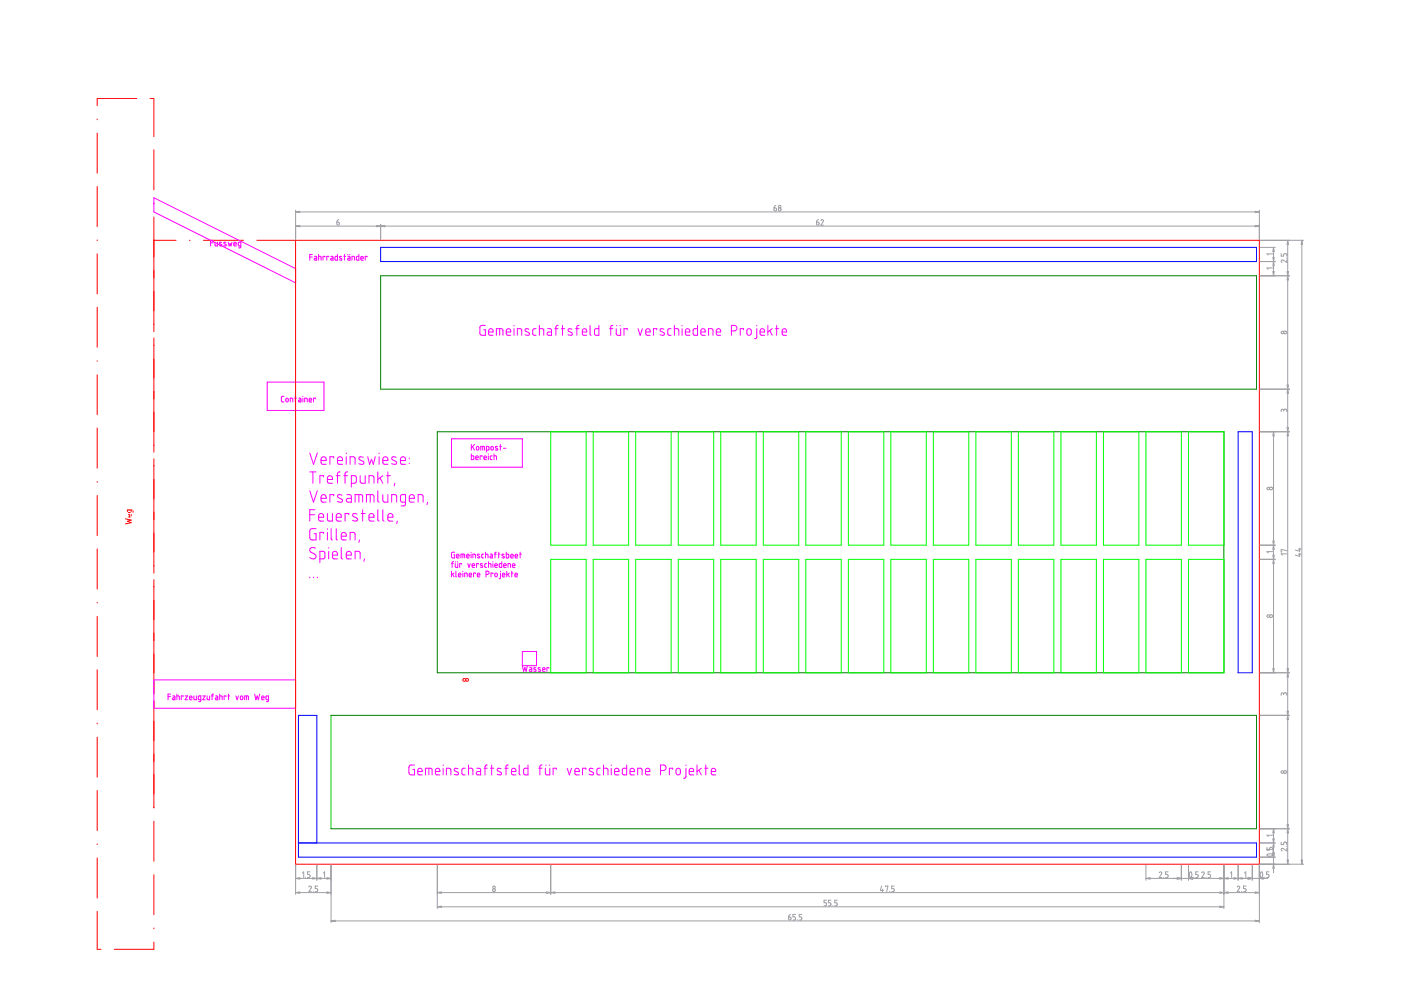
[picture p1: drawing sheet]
<svg xmlns="http://www.w3.org/2000/svg" width="420mm" height="297mm" viewBox="0 0 420 297" stroke-linecap="round" stroke-linejoin="round" font-family="sans-serif">
<g fill="none" stroke="#f00" stroke-width=".3">
<path d="M29.1 35.7v.2M29.1 39.9v12M41 29.5h-11.9v2.2M45 29.5h1.1v11.4M29.1 55.9v12M46.1 44.9v12M29.1 71.9v.2M29.1 76.1v12M46.1 72h6.7M46.1 60.9v.2M46.1 65.1v34.3M56.8 72h.2"/>
<path d="M61 72h12M77 72h300.7v187h-289.1v-187M29.1 92.1v12M29.1 108.1v.2M29.1 112.3v12M46.1 101.3v34.3M29.1 128.3v12M46.1 137.5v34.3M29.1 144.3v.2M29.1 148.5v12M37.6 155.5l1.7 .4-1.1 .4 1.1 .4-1.7 .3M38.5 153.6h.6"/>
<path d="M38.6 155h.5M38.6 154.2h.2v.8M39.3 152.9v.5M39.3 154.2v.5M39.6 152.9h-1.4v.5M39.9 153.2v.3M29.1 164.5v12.1M46.1 173.7v34.3M29.1 180.6v.1M29.1 184.7v12M29.1 200.7v12M29.1 216.7v.3"/>
<path d="M46.1 210v32.2M29.1 221v12M29.1 237v12M29.1 253v.2M29.1 257.2v12M46.1 246.2v12M29.1 273.2v11.3h1.2M46.1 262.2v12M46.1 278.2v.2M46.1 282.4v2.1h-11.8"/>
<circle cx="139.2" cy="203.8" r=".43"/>
<circle cx="140.1" cy="203.8" r=".43"/>
</g>
<g fill="none" stroke="#f0f" stroke-width=".3">
<path d="M46.1 59.3l42.5 21.2v4.3l-42.5-21.3zM63.1 72.8h.8M63.9 72h-.8v1.7M64.5 72.6v.9l.2 .2h.5v-1.1M66.4 72.7l-.5-.1-.1 .3 .7 .4v.3h-.7M67.8 72.7l-.5-.1-.2 .3 .7 .4v.3h-.7M68.4 72.6l.3 1.1 .3-.7 .3 .7 .3-1.1M70.1 73.2h.8l-.2-.6-.5 .1-.1 .7 .3 .3h.5M72.2 73.7l-.7-.2 .1-.9h.6v1.4l-.2 .3h-.5M92.9 77h.8M93.7 76.3h-.8v1.7M94.3 76.8l.6 .2 .1 1-.7-.1v-.5h.7"/>
<path d="M95.5 76.8l.7 .2 .1 1M95.5 76.3v1.7M97.4 77v-.2h-.5v1.2M98.6 77v-.2h-.6v1.2M99.2 76.8l.6 .2 .1 1-.7-.1 .1-.5h.6M101.2 76.3v1.7l-.6-.1-.1-1 .7-.1M102.4 76.9l-.4-.1-.2 .3 .7 .5v.3h-.7M103.1 76.8h.6M103.3 76.3v1.7M104.3 76.8l.6 .2 .1 1-.7-.1 .1-.5h.6M104.3 76.3v.1M104.9 76.3v.1"/>
<path d="M105.6 78v-1.2l.7 .2v1M107.6 76.3v1.7l-.6-.1-.1-1 .7-.1M108.2 77.4h.7l-.1-.5-.6 .1v.8l.7 .2M110.1 77v-.2h-.6v1.2M145.6 97.5l-1.2 .1-.5 .4v2l.4 .4 1.3 .1v-1.7h-.5M146.5 99.5h1.4l-.3-.9-.4-.1-.5 .2-.2 1.3 .3 .5h1.1M149.9 98.5v2M151.8 99.5h1.4l-.3-.8-.4-.2-.6 .3-.1 1.3 .4 .4h1M154.2 97.5v.2M154.2 98.5v2M158.6 98.7l-.9-.2-.2 .5 1.2 .8v.6l-1.2-.1M160.8 98.5l-.7 .1-.3 .4 .1 1.3 .9 .2"/>
<path d="M161.8 98.5h.9l.3 .3 .1 1.7M161.8 97.5v3M164.2 98.5h.8l.4 .5v1.5l-1.1-.1-.2-.5 .2-.3 1.1-.1M166.4 98.5h1M167.4 97.5l-.5 .1-.2 .4v2.5M168.4 98.5h1M168.7 97.5v3M171.5 98.7l-.9-.2-.3 .5 1.3 .8v.5l-.3 .2-1-.2M172.7 98.5h1M173.7 97.5l-.5 .1-.2 .3v2.6M174.6 99.5h1.4l-.3-.8-.4-.2-.5 .3-.2 1.3 .4 .4h1M177 97.5v2.7l.3 .3"/>
<path d="M179.6 97.5v3l-1.1-.1-.2-.3v-1.3l.4-.3h.9M182.8 98.5h1M183.8 97.5l-.4 .1-.2 .4v2.5M184.8 98.5v1.6l.4 .4h.9v-2M185 97.5v.2M186 97.5v.2M188.1 98.8v-.3h-1v2M191.3 98.5l.7 2 .7-2M193.7 99.5h1.3l-.3-.8-.4-.2-.5 .3-.1 1.3 .4 .4h.9M197 98.8v-.3h-1v2M199.1 98.7l-.9-.2-.2 .5 1.2 .8v.5l-.3 .2-.9-.2M201.3 98.5l-.7 .1-.3 .4v1.2l.4 .3h.6"/>
<path d="M202.2 98.5h1l.3 .3 .1 1.7M202.2 97.5v3M204.6 97.5v.2M204.6 98.5v2M205.5 99.5h1.4l-.3-.8-.4-.2-.5 .3-.2 1.3 .5 .4h.9M209.2 97.5v3l-1.1-.1-.2-.3v-1.3l.4-.3h.9M210.2 99.5h1.3l-.2-.8-.5-.2-.5 .3-.1 1.3 .4 .4h.9M214.8 99.5h1.3l-.2-.9-.4-.1-.5 .2-.2 1.4 .4 .4h.9M219.4 99.2l1.4-.2 .2-.8-.3-.5-1.3-.2v3M223 98.8v-.3h-1v2M224.2 98.7l.5-.2 .5 .3 .1 1.2-.3 .4-.5 .1-.5-.4v-1zM227 98.5l-.1 2.6-.6 .4"/>
<path d="M227 97.5v.2M227.9 99.5h1.4l-.3-.9-.4-.1-.5 .2-.2 1.3 .3 .5h1.1M230.3 97.5v3M230.8 99.1l.8 1.4M231.6 98.5l-1.3 1M232.6 98.5h1M232.9 97.5v3M234.6 99.5h1.3l-.3-.8-.4-.2-.5 .2-.1 1.4 .4 .4h.9M80.1 114.5h17.1v8.5h-17.1zM85.2 118.8h-.6l-.2 .3 .1 1.2 .7 .2M85.9 119.4l.5 .1v.8l-.2 .2-.5-.2zM88.4 119.3h.5"/>
<path d="M88.6 118.8v1.7M89.6 119.3l.7 .3v.9l-.7-.1v-.4l.7-.1M90.8 118.8v.1M90.8 119.3v1.2M92.7 119.9h.8l-.2-.5-.5 .1-.1 .8 .8 .2M94.6 119.5v-.2h-.6v1.2M148.9 100.5v-2h1.5l.3 .2 .1 1.8M155.2 100.5v-2h.9l.3 .3 .1 1.7M212.5 100.5v-2l1.2 .2 .1 1.8M87 120.5v-1.2l.8 .2v1M91.4 120.5v-1.2l.7 .2v1M92.9 135.8l1.1 3.4 1.2-3.4"/>
<path d="M96.3 138h1.5l-.2-.9-.5-.2-.6 .2-.2 .4v1.1l.3 .5 1.2 .1M100.1 137.3v-.4h-1.2v2.3M101.2 138h1.5l-.2-.9-.6-.2-.6 .3-.1 1.4 .4 .5 1.1 .1M103.8 135.8v.2M103.8 136.9v2.3M105 139.2v-2.3l1.4 .2 .1 2.1M108.9 137.1l-.9-.2-.4 .6 1.4 .8 .1 .6-.3 .3-1.2-.2M110.3 136.9l.5 2.3 .6-1.5 .6 1.5 .5-2.3M113.7 135.8v.2M113.7 136.9v2.3M114.8 138h1.5l-.2-.9-.6-.2-.5 .3-.2 1.5 .4 .4 1.1 .1M118.8 137.1l-1-.2-.3 .6 .1 .3 1.3 .6v.6l-.3 .2-1.1-.2"/>
<path d="M120.1 138h1.5l-.3-.9-.5-.2-.5 .3-.2 1.5 .4 .4 1.1 .1M122.7 137.3v.2M122.7 138.8v.2M135.4 131.5h21.3v8.5h-21.3zM141.4 136.1v1.7l.6-.1 .1-.9-.7-.2M141.4 133.2v1.7M141.7 133.9l.6 1M142.3 133.2l-.9 1.1M142.7 137.2h.7l-.1-.5-.6 .1v.7l.2 .3h.5M143 133.9l.4-.1 .2 .3v.5l-.2 .3-.5-.2zM144.2 134.9v-1.1l1 .1 .1 1M144.6 136.8v-.2h-.6v1.2"/>
<path d="M144.8 133.8v1.1M145.1 137.2h.8l-.1-.5-.6 .1-.1 .8 .8 .2M145.9 134.9l.7-.2v-.7l-.2-.2h-.5v1.7M146.5 136.1v.1M146.5 136.6v1.2M147.3 134l.3-.2 .3 .2-.1 .9-.6-.2zM147.6 136.6l-.6 .2 .1 .8 .5 .2M148.1 136.6l.8 .2v1M148.1 136.1v1.7M149.2 133.9l-.5-.1-.2 .3 .7 .4 .1 .3h-.8M149.9 133.8h.5M150.1 133.2v1.7"/>
<path d="M151 134.4h.7M92.9 141.5h1.9M92.9 147.1l1.1 3.4 1.2-3.4M92.9 154.3h1.5M93.8 141.5v3.3M94.4 152.8h-1.5v3.4M94.8 158.5h-1.3l-.5 .4-.1 2.3 .3 .5 1.6 .1v-1.8h-.6M95.5 155h1.5l-.2-.9-.7-.2-.4 .4-.2 1.4 .4 .4 1.1 .1M96.3 149.4h1.5l-.3-1-.6-.1-.4 .2-.2 1.4 .4 .6h1.1M97 143v-.4h-1.1v2.2M97 160v-.4h-1.1v2.2M98.2 143.7h1.5l-.3-1-.6-.1-.5 .3-.1 1.5 .4 .4h1.1"/>
<path d="M98.2 153.9v1.8l.5 .5h1v-2.3M98.2 158.5v.1M98.2 159.6v2.2M99.3 158.5v3l.4 .3M100.1 148.6v-.3h-1.2v2.2M100.8 155h1.5l-.2-.9-.7-.2-.5 .4-.1 1.4 .5 .5h1M100.8 158.5v3.1l.4 .2M100.8 142.6h1.2M102 141.5h-.5l-.3 .4v2.9M102.5 148.4l-.9-.1-.4 .4 .2 .4 1.2 .6v.6l-.6 .2-.8-.2M103.1 142.6h1.1M104 148.3h1l.4 .4v1.8l-1.3-.1-.3-.5 .3-.4 1.3-.1"/>
<path d="M104.2 141.5h-.5l-.2 .4v2.9M104.6 154.3v-.4h-1.1v2.3M105.4 144.8h1l.4-.2 .1-1.6-.3-.3-1.2-.1v3.4M106.5 150.5v-2.2l2.1 .1 .2 2.1M107.1 154.1l-1-.2-.4 .6 1.4 .9v.6l-.4 .2-1-.2M107.6 148.3v2.2M108 142.6v1.8l.5 .4h1v-2.2M108.4 153.9h1.1M108.8 152.8v3.4M109.9 150.5v-2.2l2.1 .1 .2 2.1M110.7 144.8v-2.2h1l.4 .3 .1 1.9M110.7 155h1.5l-.3-.9-.6-.2-.5 .4-.1 1.4 .3 .4 1.2 .1"/>
<path d="M111 148.3v2.2M113.3 147.1v3.1l.4 .3M113.3 152.8v3.1l.4 .3M113.3 141.5v3.3M114 143.2l.8 1.6M114.8 148.3v1.7l.5 .5h1v-2.2M114.8 152.8v3.1l.4 .3M114.8 142.6l-1.5 1.1M116 142.6h1.1M116.3 155h1.5l-.3-.9-.6-.2-.4 .3-.2 1.4 .4 .5 1.1 .1M116.3 141.5v3.3M117.5 150.5v-2.2h1l.4 .2 .1 2"/>
<path d="M118.4 144.8l-.2 .8M119.1 156.2l-.1 .7M121.6 150.5h-1l-.4-.3-.1-1.5 .3-.4h1.2v2.9l-.4 .4h-.9M122.7 149.4h1.5v-.7l-.3-.3-.5-.1-.5 .3-.2 1.4 .4 .5h1.1M125.4 150.5v-2.2h1l.4 .2 .1 2M128.2 150.5l-.2 .8M92.9 173v.2M94 173v.2M94.6 164.3l-1.2-.1-.4 .3-.1 .5 .3 .5 1.4 .7 .2 .4-.1 .6-.9 .3-.9-.4M95.2 173v.2M95.9 167.5h1l.4-.2 .1-1.6-.2-.4-1.3-.1v3.5M98.6 164.1v.2"/>
<path d="M98.6 165.2v2.3M99.7 166.4h1.5l-.2-1-.6-.2-.5 .3-.2 1.5 .4 .5h1.1M102.3 160.7h1.5l-.2-.9-.5-.2-.6 .2-.2 1.6 .4 .4h1.1M102.3 164.1v3.1l.4 .3M103.8 166.4h1.6l-.3-1-.6-.2-.5 .3-.2 1.4 .4 .6h1.2M105 161.8v-2.2l1.4 .2 .1 2M106.5 167.5v-2.3h1l.4 .3 .1 2M107.8 161.8l-.2 .8M109.3 167.5l-.2 .8M135.4 171.2v1.7M135.4 168.9h.6M135.7 172.1l.5 .8"/>
<path d="M136 168.4l-.4 .2v1.5M136.2 171.8l-.8 .5M136.4 165.5h-.7l-.3 .3v1.1l.3 .3h.7v-.9h-.3M136.5 168.9v.9l.3 .3h.5v-1.2M136.6 168.4v.1M136.7 171.2v1.5l.2 .2M136.9 166.7h.8l-.1-.5h-.6l-.1 .8 .2 .2h.6M137.2 168.4v.1M137.5 172.3h.7l-.1-.4h-.5l-.1 .8 .2 .2h.5M138.2 167.2v-1.1l1.1 .1 .1 1M138.4 169.1v-.2h-.5v1.2M138.8 166.1v1.1"/>
<path d="M138.8 171.2v.1M138.8 171.8v1.1M139.4 172.9v-1.1l.7 .1v1M139.9 166.7h.8l-.1-.5h-.6l-.1 .8 .2 .2h.6M140.3 168.9l.4 1.2 .3-1.2M140.7 172.3h.7l-.1-.4h-.5l-.1 .8 .7 .2M141.3 165.5v.1M141.3 166.1v1.1M141.6 169.5h.7l-.1-.5h-.5l-.1 .8 .2 .3h.5M141.8 167.2v-1.1l.7 .1 .1 1M142.6 172v-.2h-.6v1.1M143.2 172.3h.7l-.1-.4h-.5l-.1 .8 .7 .2"/>
<path d="M143.5 169.1v-.2h-.6v1.2M143.8 166.2l-.5-.1-.1 .3 .7 .5-.1 .3-.6-.1M144.7 169l-.5-.1-.2 .3 .7 .4 .1 .3-.8 .1M145 166.1l-.5 .3v.7l.5 .1M145.6 166.1l.7 .1 .1 1M145.6 165.5v1.7M145.8 172.1l.8-.1-.1-.7-.7-.1v1.7M145.9 168.9l-.5 .2v.8l.5 .2M146.5 168.9l.7 .2 .1 1M146.5 168.4v1.7M147 166.1l.6 .1 .1 1-.7-.1v-.4h.7M147.8 172v-.2h-.5v1.1"/>
<path d="M147.8 168.4v.1M147.8 168.9v1.2M148.3 166.1h.5M148.4 169.5h.7l-.1-.5-.6 .1v.7l.2 .3h.5M148.5 171.9l.3-.1 .3 .3v.5l-.2 .3-.5-.2zM148.8 165.5l-.4 .3v1.4M149.4 166.1h.5M149.6 165.5v1.7M150.1 171.8v1.4l-.4 .3M150.1 171.2v.1M150.5 168.4v1.7h-.6l-.2-1 .8-.2M150.7 172.3h.7l-.1-.4h-.6v.8l.7 .2"/>
<path d="M151 169.5h.8l-.1-.5-.6 .1-.1 .7 .2 .3h.6M151.2 166.2l-.5-.1-.2 .3 .7 .4v.4l-.7-.1M151.8 165.5v1.7h.6l.2-.2v-.7l-.8-.2M152 171.2v1.7M152.3 172.1l.4 .8M152.4 170.1v-1.2l.6 .1 .1 1.1M152.7 171.8l-.7 .5M153.2 166.7h.7l-.1-.5h-.5l-.1 .8 .7 .2M153.3 171.8h.6M153.5 171.2v1.7M153.7 169.5h.7l-.1-.5-.6 .1v.7l.2 .3h.5M154.4 172.3h.8l-.1-.4h-.6l-.1 .8 .2 .2h.6"/>
<path d="M154.5 166.7h.7l-.1-.5h-.5l-.1 .8 .2 .2h.5M155.8 166.1h.6M156 165.5v1.7M156.7 195.3h4.2v4.2h-4.2zM156.7 199.5l.3 1.7 .4-1.1 .4 1.1 .4-1.7M46.1 203.8h42.5v8.5h-42.5zM50.4 208.8h.7M51.1 208h-.7v1.7M51.8 208.6l.7 .3v.8h-.7v-.5h.7M53 208.6l.7 .1 .1 1M53 208v1.7M54.9 208.8v-.2h-.5v1.1"/>
<path d="M55.5 208.6h.7l-.7 1.1h.7M56.8 209.2h.8l-.2-.5h-.5l-.1 .8 .2 .2h.6M58.1 208.6v.9l.3 .2h.5v-1.1M60.2 209.7l-.7-.1v-.9l.7-.1v1.5l-.6 .2M60.8 208.6h.7l-.7 1.1h.7M62.1 208.6v.9l.2 .2h.6v-1.1M63.4 208.6h.6M64 208l-.4 .2v1.5M64.7 208.6l.6 .3v.8h-.6v-.5h.6M65.9 208.6l.7 .1v1M65.9 208v1.7M67.8 208.8v-.2h-.6v1.1"/>
<path d="M68.3 208.6h.6M68.5 208v1.7M70.7 208.6l.4 1.1 .4-1.1M72.2 208.7l.3-.1 .3 .3v.6l-.2 .2-.5-.3zM73.4 209.7v-1.1l1.1 .1v1M74 208.6v1.1M76.4 208l.4 1.7 .3-1.1 .4 1.1 .4-1.7M78.4 209.2h.8l-.1-.5h-.6l-.1 .8 .3 .2h.5M80.5 209.7h-.7l.1-1 .6-.1v1.5l-.6 .2M158.8 200.1l.6 .2 .1 .9h-.7v-.5h.7M160.7 200.2l-.5-.1-.1 .3 .6 .4 .1 .3h-.7M162 200.2l-.5-.1-.1 .3 .7 .4v.3h-.7"/>
<path d="M162.7 200.7h.7l-.1-.5h-.5l-.1 .8 .7 .2M164.6 200.3v-.2h-.6v1.1M124.3 229.3h-1.2l-.4 .4-.1 1.9 .4 .6 1.3 .1v-1.7h-.5M125.3 231.3h1.3l-.3-.9-.5-.1-.4 .3-.1 1.2 .3 .4 1 .1M127.6 232.3v-2h1.5l.4 .2 .1 1.8M128.6 230.3v2M130.6 231.3h1.3l-.2-.9-.6-.1-.4 .3-.1 1.2 .3 .4 1 .1M132.9 229.3v.1M132.9 230.3v2M133.9 232.3v-2l1.2 .2 .1 1.8M137.4 230.4l-.9-.1-.3 .5 1.2 .8v.5h-1.2M139.5 230.3h-.7l-.3 .4 .1 1.4 .9 .2"/>
<path d="M140.5 230.3h1l.3 .2v1.8M140.5 229.3v3M143 230.3h.8l.3 .4v1.6l-1.1-.1-.2-.5 .2-.3 1.1-.1M145.1 230.3h1M146.1 229.3l-.4 .1-.2 .3v2.6M147.1 230.3h1M147.4 229.3v3M150.3 230.4l-.9-.1-.3 .5 1.2 .8 .1 .5-.3 .2-1-.2M151.4 230.3h1M152.4 229.3h-.3l-.4 .4v2.6M153.4 231.3h1.3l-.2-.9-.5-.1-.5 .2-.1 1.4 .3 .3 1 .1M155.7 229.3v2.7l.3 .3"/>
<path d="M158.3 229.3v3l-1.1-.1-.2-.3 .1-1.4 .3-.2h.9M161.6 230.3h1M162.6 229.3l-.5 .1-.2 .3v2.6M163.6 230.3v1.5l.4 .5h.9v-2M163.7 229.3v.1M164.7 229.3v.1M166.9 230.6v-.3h-1v2M170.1 230.3l.7 2 .6-2M172.4 231.3h1.3l-.2-.9-.5-.1-.5 .2-.1 1.4 .3 .3 1 .1M175.7 230.6v-.3h-1v2M177.9 230.4l-.9-.1-.3 .5 1.2 .8 .1 .5-.3 .2-1-.2M180 230.3h-.7l-.3 .5 .1 1.3 .9 .2"/>
<path d="M181 230.3h1l.3 .2v1.8M181 229.3v3M183.3 229.3v.1M183.3 230.3v2M184.3 231.3h1.3l-.2-.9-.6-.1-.4 .3-.1 1.2 .3 .4 1 .1M187.9 229.3v3l-1-.1-.3-.3 .1-1.4 .3-.2h.9M188.9 231.3h1.3l-.2-.9-.4-.1-.5 .2-.2 1.4 .4 .3 .9 .1M191.2 232.3v-2h1l.3 .2 .1 1.8M193.6 231.3h1.3l-.3-.9-.4-.1-.5 .2-.1 1.4 .3 .3 1 .1M198.1 230.9l1.4-.2 .2-.4-.1-.7-.5-.3h-1v3M201.7 230.6v-.3h-1v2M202.9 230.4l.7-.1 .4 .4v1l-.3 .5h-.6l-.3-.3-.1-1z"/>
<path d="M205.7 230.3v2.6l-.7 .4M205.7 229.3v.1M206.7 231.3h1.3l-.2-.9-.5-.1-.4 .2-.2 1.3 .3 .4 1 .1M209 229.3v3M209.6 230.8l.7 1.5M210.3 230.3l-1.3 1M211.3 230.3h1M211.7 229.3v3M213.3 231.3h1.3l-.2-.9-.4-.1-.5 .2-.2 1.4 .4 .4h.9"/>
</g>
<path d="M114.2 82.7h262.6v33.9h-262.6zM131.1 129.4h236v72.3h-236zM99.3 214.4h277.5v34h-277.5z" fill="none" stroke="#008000" stroke-width=".3"/>
<g fill="none" stroke="#a0a0a4" stroke-width=".3">
<path d="M88.6 67.8h289.1M88.6 63v8.8M88.6 63.5h289.1M101 66.6l.7 .1-.1 .8-.5-.1zM101.6 65.8l-.4 .3-.2 .5M114.2 67.2v4.6M232.1 62.3l.7 .1 .1 .6-.2 .2-.5-.1zM232.7 61.6l-.4 .2-.2 .5M244.9 66.6l.7 .1-.2 .8-.4-.1zM245.4 65.8l-.4 .3-.1 .5M246.2 66.1l.3-.3 .4 .2-.7 1.5h.8M377.7 63v8.8"/>
<path d="M377.9 72h13M377.9 78.4h4.6M377.9 74.1h4.6M381.7 76.1h-1.7l.3 .4M381.9 74.1v8.6M384.2 76v.8h.8v-.5l.3-.3 .5 .1 .1 .7M385.8 77.3h.1M385.9 77.9v.8l-1.3-.8-.4 .3 .3 .5M386.2 72v187M390.4 72v187M377.9 82.7h8.8M381.7 80.3h-1.7l.3 .4"/>
<path d="M377.9 116.6h8.8M377.9 129.4h8.8M381.9 129.4v72.3M385 123l-.3-.3h-.4l-.1 .7M385 123l.2-.3h.5l.2 .7M385 123v.2M377.9 167.7h4.6M377.9 163.4h4.6M381.7 165.4h-1.7l.3 .3M385.9 165.1l-1.7-.4v.7h.2M385.9 166h-1.7l.4 .4M389.4 166.1h.8"/>
<path d="M389.4 164.6h.8M389.8 165.8v1l-1.3-.4M389.8 164.3v.9l-1.3-.3M377.9 214.4h8.8M377.9 201.7h8.8M385 208l-.2-.3h-.4l-.2 .7M385 208l.2-.3h.5l.2 .7M385 208v.2M88.6 259.3v8.8M95 259.3v4.5M99.3 259.3v17.3M131.1 259.3v13"/>
<path d="M165.2 259.3v8.8M343.7 259.3v4.5M354.3 259.3v4.5M356.4 259.3v4.5M367.1 259.3v13M371.3 259.3v4.5M375.6 259.3v4.5M377.7 259.3v17.3M377.9 259h13M377.9 248.4h8.8M377.9 256.9h4.6M377.9 252.7h4.6"/>
<path d="M380 254v.8h.7v-.6l.3-.2 .6 .1 .1 .7M380.1 256.1l.9-.2 .6 .2 .1 .2-1.1 .3-.6-.2zM381.6 255.3h.1M381.7 254.6h-1.7l.3 .4M381.7 250.4h-1.7l.3 .3M381.9 248.4v13.2M384.2 252.4v.8h.8v-.5l.3-.3 .5 .1 .1 .7M385.8 253.7h.1M385.9 254.3v.8l-1.2-.8-.3 .1-.2 .4 .3 .3M88.6 267.5h10.7M88.6 263.3h10.7M90.7 261.7l.4-.4v1.7"/>
<path d="M91.7 262.9v.1M92.6 265.9l.4-.3 .4 .2-.8 1.5h.8M93 261.3h-.8v.8h.5l.3 .3-.2 .6h-.6M94 267.2v.1M95.3 265.6h-.8v.7l.6 .1 .2 .2-.1 .5-.7 .2M97 261.7l.3-.4v1.7M99.3 276h278.4M131.1 267.5h246.6M131.1 271.8h236M236.5 274.8l.7 .2-.1 .7-.6-.1zM237.1 274.1l-.4 .2-.2 .5M238.6 274.1h-.8v.7h.5l.3 .4-.1 .5-.7 .1"/>
<path d="M239.1 275.7v.1M240.5 274.1h-.8v.7h.5l.3 .3-.2 .6-.6 .1M247.9 269.8h-.8v.8h.5l.3 .3-.2 .5-.6 .1M249.2 269.8h-.8v.8h.5l.3 .3-.1 .5-.7 .1M249.8 271.4v.1M251.1 269.8h-.8v.8h.5l.3 .3-.1 .5-.7 .1M264.4 265.6l-.4 1.3h1M264.7 266.5v.8M265.5 265.8v-.2h.8l-.4 1.7M266.8 267.2v.1M268.2 265.6h-.8v.7l.6 .1 .2 .3-.2 .5-.6 .1M343.7 263.3h36.5"/>
<path d="M347.7 261.6l.3-.3 .4 .2v.3l-.7 1.2h.7M349 262.9v.1M350.3 261.3h-.8v.8h.5l.3 .3-.2 .6h-.6M356.8 261.5l.4-.1 .2 .5-.3 1.1-.2-.1-.2-.4zM358 262.9v.1M359.3 261.3h-.7v.8h.5l.2 .3-.1 .6h-.6M360.4 261.6l.3-.3 .5 .3-.8 1.4h.8M361.7 262.9v.1M363.1 261.3h-.8v.8h.5l.3 .3-.2 .6h-.6M369 261.7l.4-.4v1.7M371 265.9l.4-.3 .4 .2-.8 1.5h.8M372.4 267.2v.1"/>
<path d="M373.2 261.7l.4-.4v1.7M373.7 265.6h-.8v.7l.6 .1 .2 .2-.2 .6-.6 .1M378.1 261.5l.4-.1 .2 .5-.3 1.1-.3-.1-.1-.4zM379.3 262.9v.1M380.6 261.3h-.8v.8h.5l.3 .3-.2 .6h-.6"/>
<circle cx="233.8" cy="62.8" r=".44"/>
<circle cx="233.8" cy="61.9" r=".38"/>
<circle cx="384.6" cy="99.7" r=".37"/>
<circle cx="385.4" cy="99.7" r=".44"/>
<circle cx="380.3" cy="146.4" r=".38"/>
<circle cx="381.2" cy="146.5" r=".44"/>
<circle cx="380.3" cy="184.7" r=".38"/>
<circle cx="381.2" cy="184.7" r=".44"/>
<circle cx="384.6" cy="231.4" r=".37"/>
<circle cx="385.4" cy="231.5" r=".44"/>
<circle cx="148.1" cy="266.8" r=".44"/>
<circle cx="148.1" cy="266" r=".38"/>
</g>
<g fill="#a0a0a4" stroke="#a0a0a4" stroke-width=".3">
<path d="M88.6 67.8l1.3-.2v.4z"/>
<path d="M112.9 67.6l1.3 .2-1.3 .2z"/>
<path d="M88.6 63.5l1.3-.2v.4z"/>
<path d="M376.4 63.3l1.3 .2-1.3 .2z"/>
<path d="M114.2 67.8l1.2-.2v.4z"/>
<path d="M376.4 67.6l1.3 .2-1.3 .2z"/>
<path d="M390.2 257.8h.4l-.2 1.2z"/>
<path d="M390.4 72l.2 1.3h-.4z"/>
<path d="M386 257.8h.4l-.2 1.2z"/>
<path d="M386.2 248.4l.2 1.3h-.4z"/>
<path d="M386 247.1h.4l-.2 1.3z"/>
<path d="M386.2 214.4l.2 1.3h-.4z"/>
<path d="M386 213.1h.4l-.2 1.3z"/>
<path d="M386.2 201.7l.2 1.2h-.4z"/>
<path d="M386 200.4h.4l-.2 1.3z"/>
<path d="M386.2 129.4l.2 1.3h-.4z"/>
<path d="M386 128.1h.4l-.2 1.3z"/>
<path d="M386.2 116.6l.2 1.3h-.4z"/>
<path d="M386 115.4h.4l-.2 1.2z"/>
<path d="M386.2 82.7l.2 1.2h-.4z"/>
<path d="M386.2 72l.2 1.3h-.4z"/>
<path d="M386 81.4h.4l-.2 1.3z"/>
<path d="M381.9 259l.2 1.3h-.4z"/>
<path d="M381.7 255.7h.4l-.2 1.2z"/>
<path d="M381.9 252.7l.2 1.2h-.4z"/>
<path d="M381.7 251.4h.4l-.2 1.3z"/>
<path d="M381.9 248.4l.2 1.3h-.4z"/>
<path d="M381.7 200.4h.4l-.2 1.3z"/>
<path d="M381.9 167.7l.2 1.2h-.4z"/>
<path d="M381.7 166.4h.4l-.2 1.3z"/>
<path d="M381.9 163.4l.2 1.3h-.4z"/>
<path d="M381.7 162.1h.4l-.2 1.3z"/>
<path d="M381.9 129.4l.2 1.3h-.4z"/>
<path d="M381.7 81.4h.4l-.2 1.3z"/>
<path d="M381.9 78.4l.2 1.3h-.4z"/>
<path d="M381.7 77.1h.4l-.2 1.3z"/>
<path d="M381.9 74.1l.2 1.3h-.4z"/>
<path d="M376.4 267.3l1.3 .2-1.3 .3z"/>
<path d="M367.1 267.5l1.2-.2v.5z"/>
<path d="M377.7 263.3l1.2-.2v.4z"/>
<path d="M374.3 263.1l1.3 .2-1.3 .2z"/>
<path d="M371.3 263.3l1.3-.2v.4z"/>
<path d="M370 263.1l1.3 .2-1.3 .2z"/>
<path d="M367.1 263.3l1.2-.2v.4z"/>
<path d="M365.8 263.1l1.3 .2-1.3 .2z"/>
<path d="M356.4 263.3l1.3-.2v.4z"/>
<path d="M353 263.1l1.3 .2-1.3 .2z"/>
<path d="M343.7 263.3l1.3-.2v.4z"/>
<path d="M365.8 267.3l1.3 .2-1.3 .3z"/>
<path d="M165.2 267.5l1.2-.2v.5z"/>
<path d="M365.8 271.6l1.3 .2-1.3 .2z"/>
<path d="M131.1 271.8l1.3-.2v.4z"/>
<path d="M163.9 267.3l1.3 .2-1.3 .3z"/>
<path d="M131.1 267.5l1.3-.2v.5z"/>
<path d="M376.4 275.8l1.3 .2-1.3 .2z"/>
<path d="M99.3 276l1.2-.2v.4z"/>
<path d="M88.6 267.5l1.3-.2v.5z"/>
<path d="M98 267.3l1.3 .2-1.3 .3z"/>
<path d="M88.6 263.3l1.3-.2v.4z"/>
<path d="M93.7 263.1l1.3 .2-1.3 .2z"/>
<path d="M95 263.3l1.3-.2v.4z"/>
<path d="M98 263.1l1.3 .2-1.3 .2z"/>
</g>
<g fill="none" stroke="#0f0" stroke-width=".3">
<path d="M165.2 129.4h10.6v34h-10.6zM177.9 129.4h10.6v34h-10.6zM190.6 129.4h10.7v34h-10.7zM203.4 129.4h10.6v34h-10.6zM216.2 129.4h10.6v34h-10.6zM228.9 129.4h10.6v34h-10.6zM241.7 129.4h10.6v34h-10.6zM254.4 129.4h10.6v34h-10.6zM267.2 129.4h10.6v34h-10.6zM279.9 129.4h10.6v34h-10.6zM292.7 129.4h10.6v34h-10.6zM305.4 129.4h10.6v34h-10.6z"/>
<path d="M318.2 129.4h10.6v34h-10.6zM330.9 129.4h10.6v34h-10.6zM343.7 129.4h10.6v34h-10.6zM356.4 129.4h10.7v34h-10.7zM165.2 167.7h10.6v34h-10.6zM177.9 167.7h10.6v34h-10.6zM190.6 167.7h10.7v34h-10.7zM203.4 167.7h10.6v34h-10.6zM216.2 167.7h10.6v34h-10.6zM228.9 167.7h10.6v34h-10.6zM241.7 167.7h10.6v34h-10.6zM254.4 167.7h10.6v34h-10.6z"/>
<path d="M267.2 167.7h10.6v34h-10.6zM279.9 167.7h10.6v34h-10.6zM292.7 167.7h10.6v34h-10.6zM305.4 167.7h10.6v34h-10.6zM318.2 167.7h10.6v34h-10.6zM330.9 167.7h10.6v34h-10.6zM343.7 167.7h10.6v34h-10.6zM356.4 167.7h10.7v34h-10.7z"/>
</g>
<path d="M114.2 74.1h262.6v4.3h-262.6zM371.3 129.4h4.3v72.3h-4.3zM89.5 252.7h287.3v4.2h-287.3v-42.5h5.5v38.3" fill="none" stroke="#00f" stroke-width=".3"/>
</svg>
